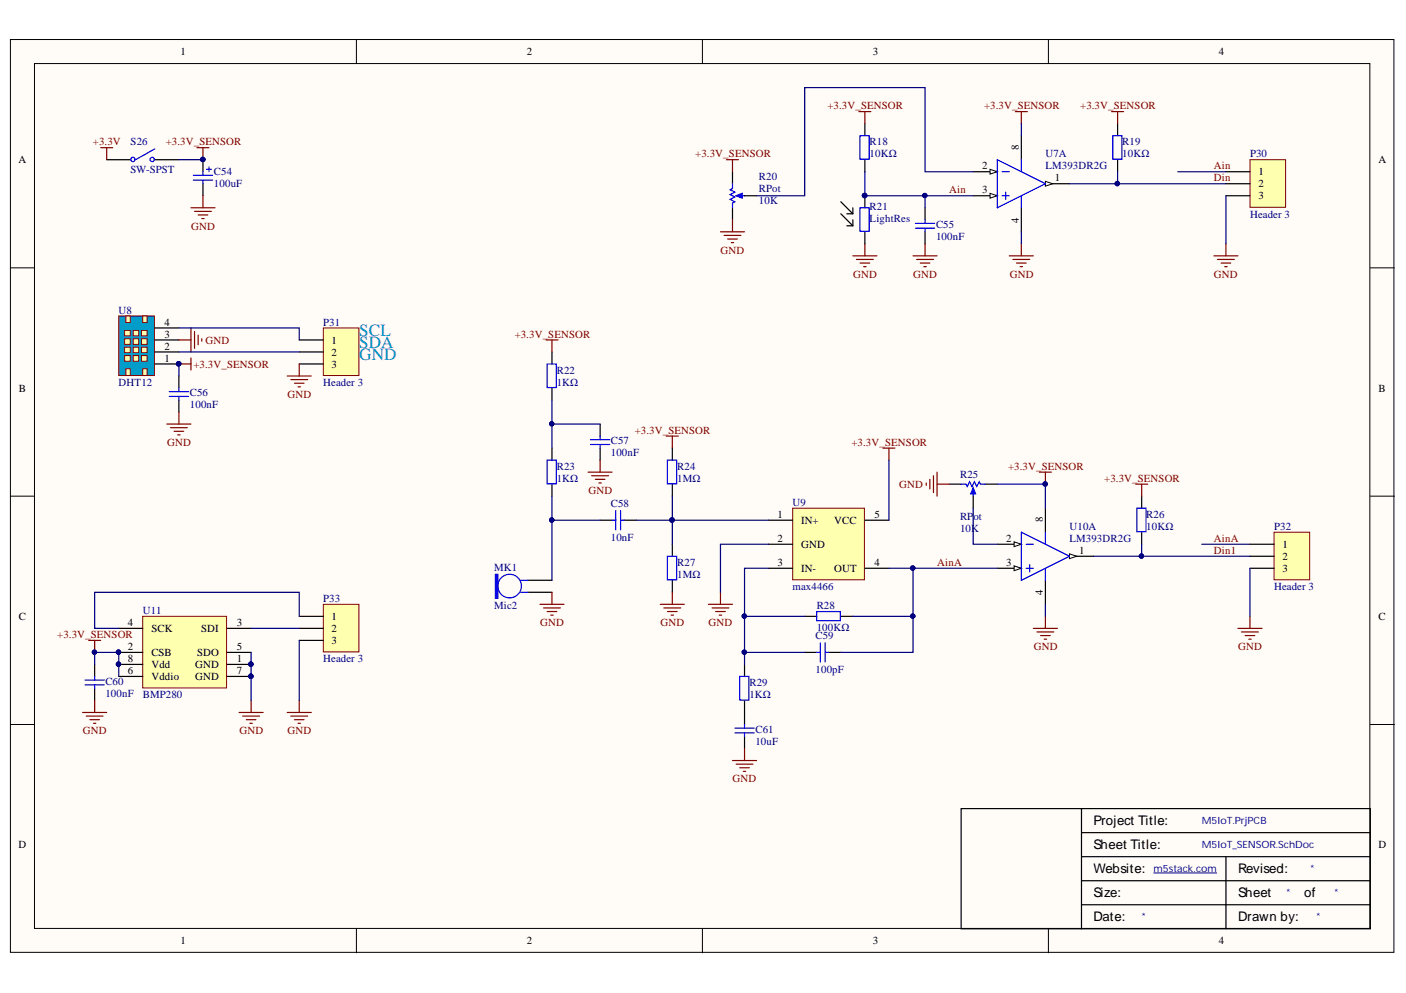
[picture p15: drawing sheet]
<svg xmlns="http://www.w3.org/2000/svg" width="297mm" height="210mm" viewBox="0 0 297 210" stroke-linecap="round" stroke-linejoin="round" font-family="sans-serif">
<defs><g id="words">
<g font-size="3.6" fill="#009cca">
<text x="75.9" y="71">SCL</text>
<text x="75.9" y="73.6">SDA</text>
<text x="75.9" y="76.2">GND</text>
</g>
<g font-size="2.8">
<text x="231" y="174.4">Project Title:</text>
<text x="231" y="179.5">Sheet Title:</text>
<text x="231" y="184.6">Website:</text>
<text x="261.6" y="184.6">Revised:</text>
<text x="231" y="189.7">Size:</text>
<text x="261.6" y="189.7">Sheet</text>
<text x="275.5" y="189.7">of</text>
<text x="231" y="194.7">Date:</text>
<text x="261.6" y="194.7">Drawn by:</text>
</g>
<g font-size="2.3">
<text x="38.2" y="11.7">1</text>
<text x="111.3" y="11.7">2</text>
<text x="184.4" y="11.7">3</text>
<text x="257.5" y="11.7">4</text>
<text x="3.9" y="34.5">A</text>
<text x="207.5" y="35.8">2</text>
<text x="215.3" y="31.7" transform="rotate(-90 215.3 31.7)">8</text>
<text x="291.3" y="34.5">A</text>
<text x="207.5" y="40.8">3</text>
<text x="222.9" y="38.3">1</text>
<text x="265.9" y="37">1</text>
<text x="265.9" y="39.6">2</text>
<text x="215.3" y="47.1" transform="rotate(-90 215.3 47.1)">4</text>
<text x="265.9" y="42.1">3</text>
<text x="34.8" y="71.4">3</text>
<text x="34.8" y="68.8">4</text>
<text x="34.8" y="76.4">1</text>
<text x="34.8" y="73.9">2</text>
<text x="70.1" y="72.6">1</text>
<text x="70.1" y="75.2">2</text>
<text x="70.1" y="77.7">3</text>
<text x="4" y="82.8">B</text>
<text x="291.3" y="82.8">B</text>
<text x="164.2" y="109.5">1</text>
<text x="169.2" y="110.8">IN+</text>
<text x="176.3" y="110.8">VCC</text>
<text x="184.7" y="109.5">5</text>
<text x="220.3" y="110.4" transform="rotate(-90 220.3 110.4)">8</text>
<text x="164.2" y="114.6">2</text>
<text x="164.2" y="119.6">3</text>
<text x="169.2" y="115.8">GND</text>
<text x="184.7" y="119.6">4</text>
<text x="212.6" y="119.6">3</text>
<text x="212.6" y="114.6">2</text>
<text x="228" y="117.1">1</text>
<text x="270.9" y="115.8">1</text>
<text x="270.9" y="118.4">2</text>
<text x="169.2" y="120.9">IN-</text>
<text x="176.3" y="120.9">OUT</text>
<text x="220.3" y="125.8" transform="rotate(-90 220.3 125.8)">4</text>
<text x="270.9" y="120.9">3</text>
<text x="4" y="131.1">C</text>
<text x="70.1" y="131.1">1</text>
<text x="291.3" y="131.1">C</text>
<text x="27" y="137.4">2</text>
<text x="27" y="132.3">4</text>
<text x="32" y="133.6">SCK</text>
<text x="42.5" y="133.6">SDI</text>
<text x="50" y="132.3">3</text>
<text x="50" y="137.4">5</text>
<text x="70.1" y="133.6">2</text>
<text x="70.1" y="136.1">3</text>
<text x="27" y="142.5">6</text>
<text x="27" y="139.9">8</text>
<text x="32" y="138.7">CSB</text>
<text x="32" y="143.7">Vddio</text>
<text x="32" y="141.2">Vdd</text>
<text x="41.2" y="141.2">GND</text>
<text x="41.2" y="143.7">GND</text>
<text x="41.6" y="138.7">SDO</text>
<text x="50" y="139.9">1</text>
<text x="50" y="142.5">7</text>
<text x="3.9" y="179.3">D</text>
<text x="291.3" y="179.3">D</text>
<text x="38.2" y="199.6">1</text>
<text x="111.3" y="199.6">2</text>
<text x="184.4" y="199.6">3</text>
<text x="257.5" y="199.6">4</text>
</g>
<g font-size="2.3" fill="#800000">
<text x="174.8" y="23.1">+3.3V_SENSOR</text>
<text x="207.9" y="23.1">+3.3V_SENSOR</text>
<text x="228.2" y="23.1">+3.3V_SENSOR</text>
<text x="19.6" y="30.7">+3.3V</text>
<text x="35" y="30.7">+3.3V_SENSOR</text>
<text x="146.9" y="33.2">+3.3V_SENSOR</text>
<text x="256.5" y="35.8">Ain</text>
<text x="200.5" y="40.8">Ain</text>
<text x="256.5" y="38.3">Din</text>
<text x="40.4" y="48.5">GND</text>
<text x="152.2" y="53.6">GND</text>
<text x="180.2" y="58.7">GND</text>
<text x="192.9" y="58.7">GND</text>
<text x="213.3" y="58.7">GND</text>
<text x="256.5" y="58.7">GND</text>
<text x="108.7" y="71.4">+3.3V_SENSOR</text>
<text x="40.9" y="77.7">+3.3V_SENSOR</text>
<text x="43.4" y="72.6">GND</text>
<text x="60.8" y="84.1">GND</text>
<text x="35.3" y="94.2">GND</text>
<text x="134.1" y="91.7">+3.3V_SENSOR</text>
<text x="179.9" y="94.2">+3.3V_SENSOR</text>
<text x="213" y="99.3">+3.3V_SENSOR</text>
<text x="233.3" y="101.8">+3.3V_SENSOR</text>
<text x="124.3" y="104.4">GND</text>
<text x="190" y="103.1">GND</text>
<text x="198" y="119.6">AinA</text>
<text x="256.5" y="114.6">AinA</text>
<text x="256.5" y="117.1">Din1</text>
<text x="12.1" y="134.9">+3.3V_SENSOR</text>
<text x="114.1" y="132.3">GND</text>
<text x="139.5" y="132.3">GND</text>
<text x="149.7" y="132.3">GND</text>
<text x="218.4" y="137.4">GND</text>
<text x="261.6" y="137.4">GND</text>
<text x="17.5" y="155.2">GND</text>
<text x="50.6" y="155.2">GND</text>
<text x="60.8" y="155.2">GND</text>
<text x="154.8" y="165.4">GND</text>
</g>
<g font-size="2.3" fill="#000080">
<text x="27.6" y="30.7">S26</text>
<text x="183.7" y="30.7">R18</text>
<text x="183.7" y="33.2">10KΩ</text>
<text x="220.9" y="33.2">U7A</text>
<text x="220.9" y="35.8">LM393DR2G</text>
<text x="237.1" y="30.7">R19</text>
<text x="237.1" y="33.2">10KΩ</text>
<text x="264.1" y="33.2">P30</text>
<text x="27.6" y="36.5">SW-SPST</text>
<text x="45.2" y="37">C54</text>
<text x="45.2" y="39.6">100uF</text>
<text x="160.3" y="38.1">R20</text>
<text x="160.3" y="40.6">RPot</text>
<text x="160.3" y="43.1">10K</text>
<text x="183.7" y="44.5">R21</text>
<text x="183.7" y="47">LightRes</text>
<text x="264.1" y="46">Header 3</text>
<text x="197.8" y="48.3">C55</text>
<text x="197.8" y="50.8">100nF</text>
<text x="25" y="66.3">U8</text>
<text x="68.3" y="68.8">P31</text>
<text x="25" y="81.5">DHT12</text>
<text x="40.1" y="83.8">C56</text>
<text x="68.3" y="81.5">Header 3</text>
<text x="117.6" y="79">R22</text>
<text x="117.6" y="81.5">1KΩ</text>
<text x="40.1" y="86.3">100nF</text>
<text x="129" y="93.9">C57</text>
<text x="117.6" y="99.3">R23</text>
<text x="117.6" y="101.8">1KΩ</text>
<text x="129" y="96.5">100nF</text>
<text x="143.1" y="99.3">R24</text>
<text x="143.1" y="101.8">1MΩ</text>
<text x="202.8" y="101">R25</text>
<text x="129" y="107.2">C58</text>
<text x="167.5" y="107">U9</text>
<text x="202.8" y="112.5">10K</text>
<text x="202.8" y="110">RPot</text>
<text x="225.9" y="112">U10A</text>
<text x="242.2" y="109.5">R26</text>
<text x="242.2" y="112">10KΩ</text>
<text x="269.2" y="112">P32</text>
<text x="129" y="114.3">10nF</text>
<text x="143.1" y="119.6">R27</text>
<text x="225.9" y="114.6">LM393DR2G</text>
<text x="104.4" y="120.7">MK1</text>
<text x="143.1" y="122.2">1MΩ</text>
<text x="167.5" y="124.7">max4466</text>
<text x="269.2" y="124.7">Header 3</text>
<text x="30.2" y="129.8">U11</text>
<text x="68.3" y="127.3">P33</text>
<text x="104.4" y="128.8">Mic2</text>
<text x="172.5" y="128.8">R28</text>
<text x="172.3" y="135.1">C59</text>
<text x="172.5" y="133.3">100KΩ</text>
<text x="68.3" y="139.9">Header 3</text>
<text x="172.3" y="142.2">100pF</text>
<text x="22.3" y="144.8">C60</text>
<text x="22.3" y="147.3">100nF</text>
<text x="30.2" y="147.5">BMP280</text>
<text x="158.3" y="145">R29</text>
<text x="158.3" y="147.5">1KΩ</text>
<text x="159.6" y="154.9">C61</text>
<text x="159.6" y="157.4">10uF</text>
</g>
<g font-size="2.1" fill="#000080">
<text x="253.9" y="174.2">M5IoT.PrjPCB</text>
<text x="253.9" y="179.3">M5IoT_SENSOR.SchDoc</text>
<text x="243.7" y="184.3">m5stack.com</text>
<text x="276.8" y="184.3">*</text>
<text x="271.7" y="189.4">*</text>
<text x="281.9" y="189.4">*</text>
<text x="241.2" y="194.5">*</text>
<text x="278.1" y="194.5">*</text>
</g>
</g></defs>
<g fill="#fffcf8" stroke="#000" stroke-width=".21">
<path d="M2.2 8.4h292.3v192.9h-292.3z"/>
<path d="M7.3 13.4h282.1v182.9h-282.1z"/>
</g>
<path d="M75.3 8.4v5M148.4 8.4v5M221.5 8.4v5M2.2 56.6h5.1M289.5 56.6h5.1M2.2 104.9h5.1M289.5 104.9h5.1M2.2 153.1h5.1M289.5 153.1h5.1M75.3 196.3v5.1M148.4 196.3v5.1M221.5 196.3v5.1" fill="none" stroke="#000" stroke-width=".21"/>
<path d="M228.5 170.9h-25.4v25.4h25.4M228.5 170.9h61v25.4h-61M228.5 176h61M228.5 170.9v25.4M228.5 191.2h61M228.5 186.2h61M228.5 181.1h61M259 181.1v15.2" fill="none" stroke="#000" stroke-width=".25"/>
<path d="M243.7 184.5h13.3" fill="none" stroke="#000080" stroke-width=".21"/>
<path d="M68.3 69.3h7.5v10.1h-7.5z" fill="#ffffb0" stroke="#800000" stroke-width=".21"/>
<path d="M63.2 71.9h5.1M63.2 74.4h5.1M63.2 76.9h5.1" fill="none" stroke="#000" stroke-width=".25"/>
<path d="M60.7 79.5h5.1M63.2 76.9v2.6M61.4 80.2h3.6M62.2 81h2M63 81.8h.5" fill="none" stroke="#800000" stroke-width=".25"/>
<path d="M25.1 66.8h7.5v12.6h-7.5z" fill="#009cca" stroke="#800000" stroke-width=".21"/>
<path d="M32.7 76.9h5.1M32.7 74.4h5.1M32.7 71.9h5.1M32.7 69.3h5.1" fill="none" stroke="#000" stroke-width=".25"/>
<circle cx="37.7" cy="76.9" r=".46" fill="#000080" stroke="#000080" stroke-width=".21"/>
<g fill="#ffffb0" stroke="#800000" stroke-width=".21">
<path d="M26.3 75.2h1.2v1.2h-1.2z"/>
<path d="M26.3 73.4h1.2v1.2h-1.2z"/>
<path d="M26.3 71.6h1.2v1.2h-1.2z"/>
<path d="M26.3 69.8h1.2v1.2h-1.2z"/>
<path d="M28.1 75.2h1.2v1.2h-1.2z"/>
<path d="M28.1 73.4h1.2v1.2h-1.2z"/>
<path d="M28.1 71.6h1.2v1.2h-1.2z"/>
<path d="M28.1 69.8h1.2v1.2h-1.2z"/>
<path d="M29.9 75.2h1.2v1.2h-1.2z"/>
<path d="M29.9 71.6h1.2v1.2h-1.2z"/>
<path d="M29.9 69.8h1.2v1.2h-1.2z"/>
<path d="M29.9 73.4h1.2v1.2h-1.2z"/>
<path d="M26.6 66.8h.9v1.4h-.9z"/>
<path d="M30.1 66.8h1v1.4h-1z"/>
<path d="M26.6 78h.9v1.4h-.9z"/>
<path d="M30.1 78h1v1.4h-1z"/>
</g>
<circle cx="37.7" cy="76.9" r=".46" fill="#000080" stroke="#000080" stroke-width=".21"/>
<path d="M37.8 71.9h2.5M37.8 76.9h2.5M40.3 69.3v5.1M40.3 75.7v2.5M41.1 70.1v3.5M41.9 70.8v2.1M42.6 71.6v.5M35.3 89.6h5M36 90.4h3.6M36.8 91.2h2M37.5 91.9h.5M37.8 87.1v2.5" fill="none" stroke="#800000" stroke-width=".25"/>
<path d="M215.8 28.7v5.1M205.6 41.4h5.1M37.8 79.5v2.5M37.8 84.6v2.5" fill="none" stroke="#000" stroke-width=".25"/>
<path d="M35.8 82.8h4M35.8 83.8h4M37.8 82v.8M37.8 83.8v.8" fill="none" stroke="#00f" stroke-width=".25"/>
<path d="M209.2 40.9l1.5 .5-1.5 .5z" fill="#fffcf8"/>
<path d="M209.2 40.9l1.5 .5-1.5 .5z" fill="none" stroke="#000" stroke-width=".21"/>
<path d="M205.6 36.3h5.1" fill="none" stroke="#000" stroke-width=".25"/>
<path d="M209.2 35.8l1.5 .5-1.5 .5z" fill="#fffcf8"/>
<path d="M209.2 35.8l1.5 .5-1.5 .5z" fill="none" stroke="#000" stroke-width=".21"/>
<path d="M220.9 38.8h5M215.8 43.9v5.1" fill="none" stroke="#000" stroke-width=".25"/>
<path d="M220.9 38.3l1.5 .5-1.5 .5z" fill="#fffcf8"/>
<path d="M220.9 38.3l1.5 .5-1.5 .5z" fill="none" stroke="#000" stroke-width=".21"/>
<g fill="none" stroke="#00f" stroke-width=".25">
<path d="M181.7 28.7h1.9v5h-1.9zM210.7 33.8l10.2 5-10.2 5.1zM211.7 36.3h1.5M215.8 33.8v2.5M235.1 28.7h1.9v5h-1.9zM156 41.4h1.3M193.4 47.2h4.1M193.4 48.2h4.1M195.4 46.5v.7M195.4 48.2v.8M211.7 41.4h1.5M212.5 40.6v1.5"/>
<path d="M215.8 41.4v2.5"/>
</g>
<g fill="none" stroke="#800000" stroke-width=".25">
<path d="M180.2 54.1h5.1M180.9 54.8h3.6M181.7 55.6h2M182.5 56.4h.5M182.7 51.5v2.6M192.9 54.1h5.1M193.7 54.8h3.5M194.4 55.6h2M195.2 56.4h.5M195.4 51.5v2.6M213.2 54.1h5.1M214 54.8h3.6"/>
<path d="M214.8 55.6h2M215.5 56.4h.5M215.8 51.5v2.6"/>
</g>
<path d="M154.8 36.3v2.5M182.7 26.1v2.6M182.7 33.8v2.5M236.1 26.1v2.6M236.1 33.8v2.5M154.8 43.9v2.6M195.4 43.9v2.6M195.4 49v2.5" fill="none" stroke="#000" stroke-width=".25"/>
<path d="M155.5 41.4l1.3-.5v1z" fill="#00f"/>
<path d="M154.8 38.8v1.1l-.6 .2 1.1 .5-1.1 .5 1.1 .5-1.1 .5 1.1 .5-.5 .3v1M155.5 41.4l1.3-.5v1zM181.7 43.9h1.9v5h-1.9z" fill="none" stroke="#00f" stroke-width=".25"/>
<path d="M157.3 41.4h2.5M177.6 42.6l2.6 2.6M177.6 45.2l2.6 2.5M178.9 47.7h1.3M178.9 45.2h1.3M180.2 43.9v1.3M180.2 46.5v1.2M182.7 41.4v2.5M182.7 49v2.5" fill="none" stroke="#000" stroke-width=".25"/>
<path d="M152.2 49h5.1M153 49.8h3.5M153.7 50.5h2.1M154.5 51.3h.5M154.8 46.5v2.5" fill="none" stroke="#800000" stroke-width=".25"/>
<circle cx="182.7" cy="41.3" r=".46" fill="#000080" stroke="#000080" stroke-width=".21"/>
<path d="M264.1 33.8h7.5v10h-7.5z" fill="#ffffb0" stroke="#800000" stroke-width=".21"/>
<path d="M259 36.3h5.1M259 38.8h5.1M259 41.4h5.1" fill="none" stroke="#000" stroke-width=".25"/>
<path d="M256.5 54.1h5M257.2 54.8h3.6M258 55.6h2M258.7 56.4h.5M259 51.5v2.6" fill="none" stroke="#800000" stroke-width=".25"/>
<path d="M30.1 130.3h17.8v15.1h-17.8z" fill="#ffffb0" stroke="#800000" stroke-width=".21"/>
<path d="M25.1 137.9h5.1M25.1 132.8h5.1M48 137.9h5.1M48 132.8h5.1M20 140.4v2.6M20 145.5v2.6M25.1 140.4h5.1M25.1 143h5.1M48 140.4h5.1M48 143h5.1" fill="none" stroke="#000" stroke-width=".25"/>
<g fill="#000080" stroke="#000080" stroke-width=".21">
<circle cx="53" cy="140.4" r=".46"/>
<circle cx="25" cy="137.9" r=".46"/>
<circle cx="53" cy="142.9" r=".46"/>
<circle cx="25" cy="140.4" r=".46"/>
</g>
<path d="M17.5 150.6h5M18.2 151.4h3.6M19 152.1h2M19.7 152.9h.6M20 148.1v2.5M50.5 150.6h5.1M51.3 151.4h3.5M52 152.1h2.1M52.8 152.9h.5M53.1 148.1v2.5" fill="none" stroke="#800000" stroke-width=".25"/>
<path d="M18 143.7h4M18 144.8h4M20 143v.7M20 144.8v.7" fill="none" stroke="#00f" stroke-width=".25"/>
<path d="M68.3 127.7h7.5v10.1h-7.5z" fill="#ffffb0" stroke="#800000" stroke-width=".21"/>
<path d="M22.5 33.8h5.1M32.7 33.8h5.1M42.9 33.8v2.5M42.9 38.8v2.6M220.9 107.4v5.1M63.2 130.3h5.1M63.2 132.8h5.1M63.2 135.4h5.1M210.7 120.1h5.1" fill="none" stroke="#000" stroke-width=".25"/>
<g fill="none" stroke="#800000" stroke-width=".25">
<path d="M21.3 31.2h2.5M22.5 31.2v2.6M41.6 31.2h2.6M42.9 31.2v2.6M153.5 33.8h2.5M154.8 33.8v2.5M181.4 23.6h2.6M182.7 23.6v2.5M214.5 23.6h2.5M215.8 23.6v2.5M234.8 23.6h2.6M236.1 23.6v2.5"/>
<path d="M40.3 43.9h5.1M41.1 44.7h3.6M41.9 45.4h2M42.6 46.2h.5M42.9 41.4v2.5M18.7 135.4h2.6M20 135.4v2.5M60.7 150.6h5.1M61.4 151.4h3.6M62.2 152.1h2M63 152.9h.5M63.2 148.1v2.5"/>
</g>
<g fill="none" stroke="#00f" stroke-width=".25">
<path d="M32.7 31.5l-4.1 2.3M40.8 37.1h4.1M40.8 38.1h4.1M42.9 36.3v.8M42.9 38.1v.7M43.6 35.8h1.1M44.2 35.3v1"/>
<circle cx="28.1" cy="33.7" r=".46"/>
<circle cx="32.2" cy="33.7" r=".46"/>
</g>
<g fill="#000080" stroke="#000080" stroke-width=".21">
<circle cx="19.9" cy="137.9" r=".46"/>
<circle cx="42.8" cy="33.7" r=".46"/>
</g>
<path d="M214.2 119.6l1.6 .5-1.6 .5z" fill="#fffcf8"/>
<path d="M214.2 119.6l1.6 .5-1.6 .5z" fill="none" stroke="#000" stroke-width=".21"/>
<path d="M210.7 115h5.1" fill="none" stroke="#000" stroke-width=".25"/>
<path d="M214.2 114.5l1.6 .5-1.6 .6z" fill="#fffcf8"/>
<path d="M214.2 114.5l1.6 .5-1.6 .6z" fill="none" stroke="#000" stroke-width=".21"/>
<path d="M225.9 117.6h5.1M220.9 122.7v5" fill="none" stroke="#000" stroke-width=".25"/>
<path d="M225.9 117.1l1.6 .5-1.6 .5z" fill="#fffcf8"/>
<path d="M225.9 117.1l1.6 .5-1.6 .5z" fill="none" stroke="#000" stroke-width=".21"/>
<path d="M205.6 103.6v1.3M215.8 112.5l10.1 5.1-10.1 5.1zM216.8 115h1.5M217.6 119.4v1.5M220.9 112.5v2.5M240.2 107.4h1.9v5h-1.9zM216.8 120.1h1.5M220.9 120.1v2.6" fill="none" stroke="#00f" stroke-width=".25"/>
<path d="M218.3 132.8h5.1M219.1 133.6h3.5M219.8 134.3h2.1M220.6 135.1h.5M220.9 130.3v2.5" fill="none" stroke="#800000" stroke-width=".25"/>
<path d="M200.5 102.3h2.6M208.1 102.3h2.6M241.2 104.9v2.5M241.2 112.5v2.5" fill="none" stroke="#000" stroke-width=".25"/>
<path d="M205.6 103.1l.5 1.3h-1z" fill="#00f"/>
<path d="M203.1 102.3h1l.2 .6 .5-1.1 .5 1.1 .6-1.1 .5 1.1 .5-1.1 .2 .5h1M205.6 103.1l.5 1.3h-1z" fill="none" stroke="#00f" stroke-width=".25"/>
<path d="M205.6 104.9v2.5" fill="none" stroke="#000" stroke-width=".25"/>
<path d="M198 99.8v5.1M195.7 102.1v.5M196.4 101.3v2.1M197.2 100.6v3.5M198 102.3h2.5" fill="none" stroke="#800000" stroke-width=".25"/>
<path d="M269.2 112.5h7.5v10.1h-7.5z" fill="#ffffb0" stroke="#800000" stroke-width=".21"/>
<path d="M264.1 115h5.1M264.1 117.6h5.1M264.1 120.1h5.1" fill="none" stroke="#000" stroke-width=".25"/>
<path d="M219.6 99.8h2.5M220.9 99.8v2.5M239.9 102.3h2.6M241.2 102.3v2.6M261.5 132.8h5.1M262.3 133.6h3.6M263.1 134.3h2M263.8 135.1h.5M264.1 130.3v2.5" fill="none" stroke="#800000" stroke-width=".25"/>
<circle cx="220.8" cy="102.3" r=".46" fill="#000080" stroke="#000080" stroke-width=".21"/>
<path d="M167.5 107.4h15.1v15.2h-15.1z" fill="#ffffb0" stroke="#800000" stroke-width=".21"/>
<g fill="none" stroke="#000" stroke-width=".25">
<path d="M116.6 74.4v2.5M116.6 82v2.6M116.6 94.7v2.6M142 94.7v2.6M116.6 102.3v2.6M126.8 110h2.5M131.9 110h2.5M142 102.3v2.6M142 115v2.6M162.4 110h5.1M162.4 115h5.1M182.7 110h5.1"/>
<path d="M111.5 122.7h5.1M111.5 125.2h5.1M142 122.7v2.5M162.4 120.1h5.1M170 137.9h2.5M170 130.3h2.5M175.1 137.9h2.5M177.6 130.3h2.6M182.7 120.1h5.1M157.3 140.4v2.6M157.3 148.1v5M157.3 155.7v2.5"/>
</g>
<path d="M140.8 92.2h2.5M142 92.2v2.5M186.5 94.7h2.6M187.8 94.7v2.6" fill="none" stroke="#800000" stroke-width=".25"/>
<g fill="none" stroke="#00f" stroke-width=".25">
<path d="M115.6 76.9h1.9v5h-1.9zM115.6 97.3h1.9v5h-1.9zM141 97.3h2v5h-2zM129.3 110h.8M130.1 107.9v4.1M131.1 107.9v4.1M131.1 110h.8M141 117.6h2v5h-2zM110 125.2h1.5M110 122.7h1.5M172.5 129.3h5v1.9h-5zM172.5 137.9h.8"/>
<path d="M173.3 135.9v4M174.3 135.9v4M174.3 137.9h.8M155.3 153.9h4M155.3 154.9h4M156.3 143h1.9v5h-1.9zM157.3 153.1v.8M157.3 154.9v.8"/>
<circle cx="107.7" cy="123.9" r="2.49"/>
</g>
<path d="M104.7 121.4h.5v5.1h-.5z" fill-rule="evenodd" fill="#00f"/>
<path d="M124.7 92.9h4.1M124.7 94h4.1M126.8 92.2v.7M126.8 94v.7M104.7 121.4h.5v5.1h-.5z" fill="none" stroke="#00f" stroke-width=".25"/>
<g fill="none" stroke="#800000" stroke-width=".25">
<path d="M115.3 71.9h2.6M116.6 71.9v2.5M124.2 99.8h5.1M126.8 97.3v2.5M125 100.6h3.6M125.8 101.3h2M126.5 102.1h.5M114.1 127.7h5.1M114.8 128.5h3.6M115.6 129.3h2M116.4 130h.5M116.6 125.2v2.5"/>
<path d="M139.5 127.7h5.1M140.3 128.5h3.5M141 129.3h2.1M141.8 130h.5M142 125.2v2.5M149.7 127.7h5.1M150.4 128.5h3.6M151.2 129.3h2M152 130h.5M152.2 125.2v2.5M157.3 158.2v2.6M154.8 160.8h5"/>
<path d="M155.5 161.5h3.6M156.3 162.3h2M157 163.1h.5"/>
</g>
<path d="M126.8 89.6v2.6M126.8 94.7v2.6" fill="none" stroke="#000" stroke-width=".25"/>
<g fill="none" stroke="#000080" stroke-width=".25">
<path d="M37.8 33.8h5.1M182.7 36.3v5.1h22.9M205.6 36.3h-10.2v-17.8h-25.4v22.9h-10.2M215.8 26.1v2.6M225.9 38.8h33.1M236.1 36.3v2.5M248.8 36.3h10.2M195.4 41.4v2.5M215.8 49v2.5M259 41.4v10.1M37.8 69.3h25.4v2.6M37.8 74.4h25.4"/>
<path d="M37.8 76.9v2.6M116.6 84.6v10.1M116.6 89.6h10.2M187.8 97.3v12.7M116.6 104.9v17.8M116.6 110h10.2M134.4 110h28M142 104.9v10.1M162.4 115h-10.2v10.2M205.6 107.4v7.6h5.1M210.7 102.3h10.2v5.1M231 117.6h33.1"/>
<path d="M241.2 115v2.6M253.9 115h10.2M53.1 137.9v10.2M53.1 132.8h10.1M63.2 130.3v-5.1h-43.2v7.6h5.1M63.2 135.4v12.7M157.3 130.3v10.1M157.3 137.9h12.7M162.4 120.1h-5.1v10.2h12.7M180.2 130.3h12.7M187.8 120.1h5.1v17.8h-15.3M192.9 120.1h17.8"/>
<path d="M220.9 127.7v2.6M264.1 120.1v10.2M20 140.4v-2.5h5.1v5.1"/>
</g>
<g fill="#000080" stroke="#000080" stroke-width=".21">
<circle cx="37.7" cy="76.9" r=".46"/>
<circle cx="236" cy="38.8" r=".47"/>
<circle cx="182.7" cy="41.3" r=".46"/>
<circle cx="195.4" cy="41.3" r=".46"/>
<circle cx="53" cy="142.9" r=".46"/>
<circle cx="53" cy="140.4" r=".46"/>
<circle cx="19.9" cy="137.9" r=".46"/>
<circle cx="25" cy="137.9" r=".46"/>
<circle cx="25" cy="140.4" r=".46"/>
<circle cx="42.8" cy="33.7" r=".46"/>
<circle cx="241.1" cy="117.5" r=".46"/>
<circle cx="157.2" cy="130.2" r=".46"/>
<circle cx="157.2" cy="137.9" r=".46"/>
<circle cx="192.8" cy="130.2" r=".46"/>
<circle cx="192.8" cy="120.1" r=".46"/>
<circle cx="142" cy="109.9" r=".47"/>
<circle cx="116.6" cy="109.9" r=".46"/>
<circle cx="220.8" cy="102.3" r=".46"/>
<circle cx="116.6" cy="89.6" r=".46"/>
</g>
<use href="#words"/>
</svg>
